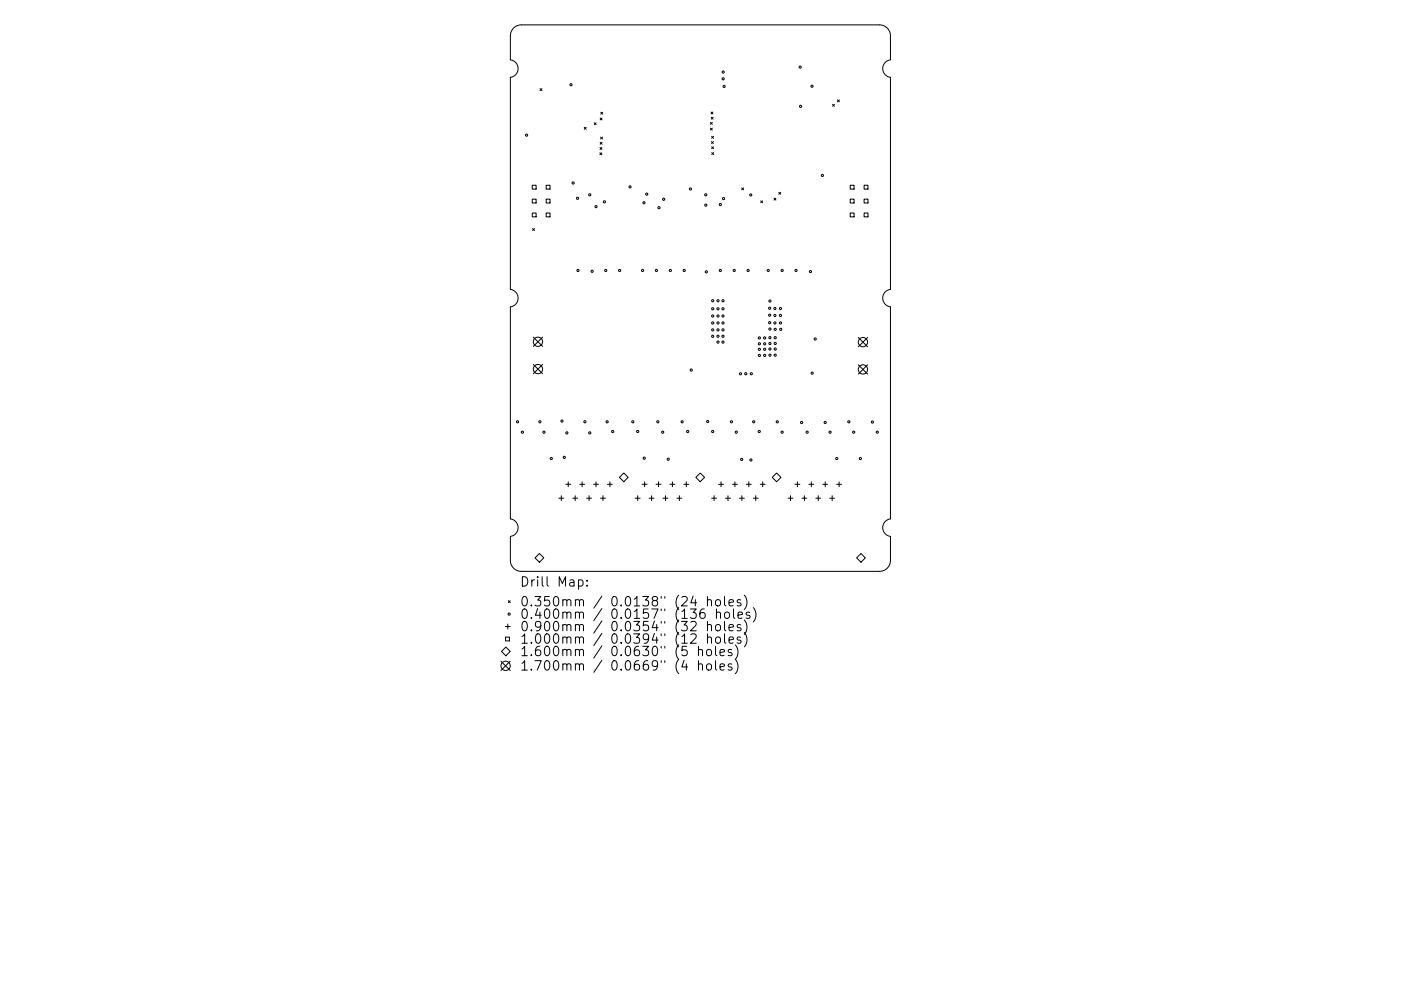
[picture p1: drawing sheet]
<svg xmlns="http://www.w3.org/2000/svg" width="297mm" height="210mm" viewBox="0 0 297 210" stroke-linecap="round" stroke-linejoin="round" font-family="sans-serif">
<defs><g id="words">
<g font-size="2.8">
<text x="110.2" y="124.5">Drill Map:</text>
<text x="110.2" y="128.7">0.350mm / 0.0138&quot; (24 holes)</text>
<text x="110.2" y="131.3">0.400mm / 0.0157&quot; (136 holes)</text>
<text x="110.2" y="133.9">0.900mm / 0.0354&quot; (32 holes)</text>
<text x="110.2" y="136.6">1.000mm / 0.0394&quot; (12 holes)</text>
<text x="110.2" y="139.2">1.600mm / 0.0630&quot; (5 holes)</text>
<text x="110.2" y="142.3">1.700mm / 0.0669&quot; (4 holes)</text>
</g>
</g></defs>
<g fill="none" stroke="#000" stroke-width=".21">
<path d="M108.9 6l.8-.6 .8-.1h76a2.32 2.32 0 0 1 2.3 2.3v5.1a1.87 1.87 0 0 0-1.6 1.9 1.87 1.87 0 0 0 1.6 1.8v45a1.87 1.87 0 0 0-1.6 1.9 1.87 1.87 0 0 0 1.6 1.8v45a1.87 1.87 0 0 0-1.6 1.8 1.87 1.87 0 0 0 1.6 1.9v5.1a2.32 2.32 0 0 1-2.3 2.3h-76a2.32 2.32 0 0 1-2.3-2.3v-5.1a1.87 1.87 0 0 0 1.6-1.9 1.87 1.87 0 0 0-1.6-1.8v-45a1.87 1.87 0 0 0 1.6-1.8 1.87 1.87 0 0 0-1.6-1.9v-45a1.87 1.87 0 0 0 1.6-1.8 1.87 1.87 0 0 0-1.6-1.9v-5.3l.2-.8zM114.5 18.8l.4 .4M114.9 18.8l-.4 .4M112.9 39.3h.8v.8h-.8zM115.8 39.3h.8v.8h-.8zM123.9 27l.4 .4M124.3 27l-.4 .4M126 26l.4 .5M126.4 26l-.4 .5M127.2 32.4l.4 .4M127.2 31.3l.4 .4M127.2 30.2l.4 .4"/>
<path d="M127.2 25l.4 .4M127.3 29.1l.4 .4M127.4 23.8l.4 .4M127.6 32.4l-.4 .4M127.6 31.3l-.4 .4M127.6 30.2l-.4 .4M127.6 25l-.4 .4M127.7 29.1l-.4 .4M127.8 23.8l-.4 .4M150.6 27.2l.4 .4M150.6 26l.4 .4M150.7 23.8l.5 .4"/>
<path d="M150.8 24.9l.4 .4M150.8 30l.4 .4M150.9 31.1l.4 .4M150.9 28.9l.4 .4M150.9 32.4l.4 .4M151 27.2l-.4 .4M151 26l-.4 .4M151.2 23.8l-.5 .4M151.2 24.9l-.4 .4M151.2 30l-.4 .4M151.3 31.1l-.4 .4M151.3 28.9l-.4 .4"/>
<path d="M151.3 32.4l-.4 .4M157.3 39.9l.4 .4M157.7 39.9l-.4 .4M176.5 22.1l.4 .4M176.9 22.1l-.4 .4M177.6 21.2l.4 .4M178 21.2l-.4 .4M180.3 39.3h.8v.8h-.8zM183.2 39.3h.8v.8h-.8zM112.9 42.3h.8v.8h-.8zM112.9 45.2h.8v.8h-.8zM112.9 48.5l.4 .4"/>
<path d="M113.3 48.5l-.4 .4M115.8 42.3h.8v.8h-.8zM115.8 45.2h.8v.8h-.8zM161.3 42.6l.4 .4M161.7 42.6l-.4 .4M164.1 42l.4 .5M164.5 42l-.4 .5M165.1 40.8l.4 .4M165.5 40.8l-.4 .4M180.3 42.3h.8v.8h-.8zM180.3 45.2h.8v.8h-.8zM183.2 42.3h.8v.8h-.8z"/>
<path d="M183.2 45.2h.8v.8h-.8zM113.1 71.5l1.9 2M113.1 77.3l1.9 2M115 71.5l-1.9 2M115 77.3l-1.9 2M182 71.6l1.9 2M182 77.4l1.9 2M183.9 71.6l-1.9 2M183.9 77.4l-1.9 2M113.4 118.4l1-1 .9 1-.9 .9zM118.5 105.7h1M119 105.2v1"/>
<path d="M120 102.8h1M120.5 102.2v1.1M121.4 105.7h1.1M121.9 105.2v1M122.9 102.8h1M123.4 102.2v1.1M124.4 105.7h1M124.9 105.2v1M125.8 102.8h1.1M126.4 102.2v1.1M127.3 105.7h1.1M127.8 105.2v1"/>
<path d="M128.8 102.8h1M129.3 102.2v1.1M132.3 100.4l.9 .9-.9 .9-1-.9zM134.7 105.7h1M135.2 105.2v1M136.2 102.8h1M136.7 102.2v1.1M137.6 105.7h1.1M138.1 105.2v1M139.1 102.8h1M139.6 102.2v1.1M140.6 105.7h1"/>
<path d="M141.1 105.2v1M142 102.8h1.1M142.6 102.2v1.1M143.5 105.7h1.1M144 105.2v1M145 102.8h1M145.5 102.2v1.1M148.5 100.4l.9 .9-.9 .9-1-.9zM150.9 105.7h1M151.4 105.2v1M152.4 102.8h1M152.9 102.2v1.1"/>
<path d="M153.8 105.7h1.1M154.3 105.2v1M155.3 102.8h1M155.8 102.2v1.1M156.8 105.7h1M157.3 105.2v1M158.2 102.8h1.1M158.8 102.2v1.1M159.7 105.7h1.1M160.2 105.2v1M161.2 102.8h1M161.7 102.2v1.1"/>
<path d="M163.7 101.3l1-.9 .9 .9-.9 .9zM167.1 105.7h1M167.6 105.2v1M168.5 102.8h1.1M169.1 102.2v1.1M170 105.7h1.1M170.5 105.2v1M171.5 102.8h1M172 102.2v1.1M173 105.7h1M173.5 105.2v1M174.4 102.8h1.1"/>
<path d="M175 102.2v1.1M175.9 105.7h1.1M176.4 105.2v1M177.4 102.8h1M177.9 102.2v1.1M182.5 117.4l1 1-1 .9-.9-.9zM107.1 132.9h1.1M107.2 135.2h.8v.8h-.8zM107.3 137.3l.9 .9-.9 .9-1-.9zM107.7 132.4v1.1M107.8 127.4l.4 .5M108.2 127.4l-.4 .5"/>
<path d="M122.7 123.1l.5-.1 .4 .4v.6l-.2 .3h-.7M124.5 124.2v.2M124.5 123.1v.2M146.5 132l.3-.2 .6 .1a.54 .54 0 0 1 .1 .8l-1.1 1.1h1.2M146.5 134.7l.3-.2 .6 .1a.54 .54 0 0 1 .1 .7l-1.1 1.2h1.2M146.9 126.5l-.4 1.4h1.2M148.1 138a.5 .5 0 0 1 .8 .1v1M148.1 137.1v2M149.3 129.2a.79 .79 0 0 0-.9 .9v.7l.2 .3 .5 .1 .3-.2 .1-.7-.2-.2-.5-.1-.4 .3M149.9 138a.54 .54 0 0 1 .5-.2 .54 .54 0 0 1 .5 .4l-.1 .7a.54 .54 0 0 1-.6 .2 .54 .54 0 0 1-.4-.4zM150 127.4l.3-.2 .5 .1 .1 1.3M150 132.7a.5 .5 0 0 1 .9 .1v1"/>
<path d="M150 135.3a.5 .5 0 0 1 .9 .1v1.1M150 126.6v2M150 131.8v2M150 134.5v2M151.7 137.1v1.7l.3 .3M151.8 127.4l.3-.2a.54 .54 0 0 1 .7 .4l-.1 .8a.54 .54 0 0 1-.6 .2 .54 .54 0 0 1-.4-.4zM151.8 132.7l.1-.1a.54 .54 0 0 1 .9 .3l-.1 .7a.54 .54 0 0 1-.6 .2 .54 .54 0 0 1-.4-.3zM151.8 135.3l.1-.1a.54 .54 0 0 1 .9 .3l-.1 .8a.54 .54 0 0 1-.6 .2 .54 .54 0 0 1-.4-.4zM151.9 130.1l.3-.2 .5 .1 .1 1.2M151.9 129.2v2M152.7 138.5l.9-.2-.1-.4-.6-.1-.2 .3 .1 .9h.7M153.6 126.6v1.7l.3 .3"/>
<path d="M153.6 131.8v1.8l.3 .2M153.6 134.5v1.7l.3 .3M153.7 130.1l.1-.1a.54 .54 0 0 1 .9 .2l-.1 .8a.54 .54 0 0 1-.6 .2 .54 .54 0 0 1-.4-.4zM154.6 127.9l.9-.2-.1-.4-.5-.1-.3 .3 .1 1h.7M154.6 133.2l.9-.2-.1-.4-.5-.1-.3 .3 .1 .9h.7M154.6 135.8l.9-.2-.1-.4-.5-.1-.3 .3 .1 1h.7M155.1 137.9l-.4-.1-.3 .3 .1 .3 .6 .1v.5h-.7M155.5 129.2v1.7l.3 .3M155.9 136.8a2.29 2.29 0 0 1 0 3.1 2.3 2.3 0 0 1 0 3M156.5 130.5l.9-.2-.1-.3-.5-.1-.3 .2 .1 1h.7M157 127.3l-.4-.1-.3 .3 .1 .3 .6 .2v.5h-.7M157 132.6l-.4-.1-.3 .3 .1 .3 .6 .2v.4h-.7"/>
<path d="M157 135.2l-.4-.1-.3 .3 .1 .3 .6 .2v.5h-.7M157.8 126.3a2.29 2.29 0 0 1 0 3M157.8 131.6a2.29 2.29 0 0 1 0 3M157.8 134.2a2.29 2.29 0 0 1 0 3M158.9 130l-.4-.1-.3 .2 .1 .3 .6 .2v.5h-.7M159.7 128.9a2.29 2.29 0 0 1 0 3.1M106.2 140.3l2 2M108.2 140.3l-2 2M148.1 141a.5 .5 0 0 1 .8 .1v1.1M148.1 140.2v2M149.9 141a.54 .54 0 0 1 .5-.2 .54 .54 0 0 1 .5 .4l-.1 .8a.54 .54 0 0 1-.6 .2 .54 .54 0 0 1-.4-.4zM151.7 140.2v1.7l.3 .3"/>
<path d="M152.7 141.5l.9-.2-.1-.4-.6-.1-.2 .3 .1 1h.7M155.1 140.9l-.4-.1-.3 .3 .1 .3 .6 .2v.5h-.7"/>
<circle cx="121.1" cy="18" r=".23"/>
<circle cx="153.3" cy="16.7" r=".23"/>
<circle cx="153.3" cy="15.3" r=".23"/>
<circle cx="153.5" cy="18.3" r=".23"/>
<circle cx="169.7" cy="14.2" r=".23"/>
<circle cx="172.2" cy="18.3" r=".23"/>
<circle cx="111.6" cy="28.7" r=".23"/>
<circle cx="121.5" cy="38.8" r=".23"/>
<circle cx="133.6" cy="39.6" r=".23"/>
<circle cx="169.7" cy="22.6" r=".23"/>
<circle cx="174.4" cy="37.2" r=".23"/>
<circle cx="122.4" cy="42.1" r=".23"/>
<circle cx="122.5" cy="57.4" r=".23"/>
<circle cx="125" cy="41.3" r=".23"/>
<circle cx="125.5" cy="57.6" r=".23"/>
<circle cx="126.4" cy="43.8" r=".23"/>
<circle cx="128.1" cy="42.8" r=".23"/>
<circle cx="128.4" cy="57.4" r=".23"/>
<circle cx="131.4" cy="57.4" r=".23"/>
<circle cx="136.2" cy="57.4" r=".23"/>
<circle cx="136.5" cy="43" r=".23"/>
<circle cx="137.1" cy="41.2" r=".23"/>
<circle cx="139.2" cy="57.4" r=".23"/>
<circle cx="139.7" cy="44.1" r=".23"/>
<circle cx="140.7" cy="42.3" r=".23"/>
<circle cx="142.1" cy="57.4" r=".23"/>
<circle cx="145.1" cy="57.4" r=".23"/>
<circle cx="146.4" cy="40.1" r=".23"/>
<circle cx="149.6" cy="41.3" r=".23"/>
<circle cx="149.6" cy="43.5" r=".23"/>
<circle cx="149.8" cy="57.7" r=".23"/>
<circle cx="152.7" cy="43.4" r=".23"/>
<circle cx="152.7" cy="57.4" r=".23"/>
<circle cx="153.4" cy="42.1" r=".23"/>
<circle cx="155.7" cy="57.4" r=".23"/>
<circle cx="158.6" cy="57.4" r=".23"/>
<circle cx="159.2" cy="41.4" r=".23"/>
<circle cx="162.9" cy="57.4" r=".23"/>
<circle cx="165.8" cy="57.4" r=".23"/>
<circle cx="168.8" cy="57.4" r=".23"/>
<circle cx="171.8" cy="57.6" r=".23"/>
<circle cx="114.1" cy="78.3" r=".99"/>
<circle cx="114.1" cy="72.5" r=".99"/>
<circle cx="146.6" cy="78.5" r=".23"/>
<circle cx="151.1" cy="67" r=".23"/>
<circle cx="151.1" cy="71.3" r=".23"/>
<circle cx="151.1" cy="68.5" r=".23"/>
<circle cx="151.1" cy="70" r=".23"/>
<circle cx="151.1" cy="63.8" r=".23"/>
<circle cx="151.1" cy="65.5" r=".23"/>
<circle cx="152.2" cy="72.6" r=".23"/>
<circle cx="152.2" cy="71.3" r=".23"/>
<circle cx="152.2" cy="67" r=".23"/>
<circle cx="152.2" cy="68.5" r=".23"/>
<circle cx="152.2" cy="70" r=".23"/>
<circle cx="152.2" cy="63.8" r=".23"/>
<circle cx="152.2" cy="65.5" r=".23"/>
<circle cx="153.3" cy="72.6" r=".23"/>
<circle cx="153.3" cy="67" r=".23"/>
<circle cx="153.3" cy="71.3" r=".23"/>
<circle cx="153.3" cy="68.5" r=".23"/>
<circle cx="153.3" cy="70" r=".23"/>
<circle cx="153.3" cy="65.5" r=".23"/>
<circle cx="153.3" cy="63.8" r=".23"/>
<circle cx="157" cy="79.3" r=".23"/>
<circle cx="158.1" cy="79.3" r=".23"/>
<circle cx="159.3" cy="79.3" r=".23"/>
<circle cx="161" cy="74.1" r=".23"/>
<circle cx="161" cy="71.7" r=".23"/>
<circle cx="161" cy="72.9" r=".23"/>
<circle cx="161" cy="75.4" r=".23"/>
<circle cx="162.1" cy="74.1" r=".23"/>
<circle cx="162.1" cy="72.9" r=".23"/>
<circle cx="162.1" cy="71.7" r=".23"/>
<circle cx="162.1" cy="75.4" r=".23"/>
<circle cx="163.2" cy="65.4" r=".23"/>
<circle cx="163.2" cy="66.9" r=".23"/>
<circle cx="163.2" cy="68.5" r=".23"/>
<circle cx="163.2" cy="69.8" r=".23"/>
<circle cx="163.2" cy="63.9" r=".23"/>
<circle cx="163.2" cy="71.6" r=".23"/>
<circle cx="163.2" cy="72.9" r=".23"/>
<circle cx="163.2" cy="75.4" r=".23"/>
<circle cx="163.2" cy="74.1" r=".23"/>
<circle cx="164.3" cy="68.5" r=".23"/>
<circle cx="164.3" cy="65.5" r=".23"/>
<circle cx="164.3" cy="66.9" r=".23"/>
<circle cx="164.4" cy="71.6" r=".23"/>
<circle cx="164.4" cy="72.9" r=".23"/>
<circle cx="164.4" cy="75.4" r=".23"/>
<circle cx="164.4" cy="69.9" r=".23"/>
<circle cx="164.4" cy="74.1" r=".23"/>
<circle cx="165.5" cy="68.5" r=".23"/>
<circle cx="165.5" cy="65.5" r=".23"/>
<circle cx="165.5" cy="66.9" r=".23"/>
<circle cx="165.5" cy="69.9" r=".23"/>
<circle cx="172.2" cy="79.2" r=".23"/>
<circle cx="172.8" cy="71.9" r=".23"/>
<circle cx="183" cy="72.6" r=".99"/>
<circle cx="183" cy="78.4" r=".99"/>
<circle cx="109.7" cy="89.5" r=".23"/>
<circle cx="110.8" cy="91.7" r=".23"/>
<circle cx="114.5" cy="89.5" r=".23"/>
<circle cx="115.3" cy="91.7" r=".23"/>
<circle cx="116.9" cy="97.3" r=".23"/>
<circle cx="119.2" cy="89.3" r=".23"/>
<circle cx="119.6" cy="97" r=".23"/>
<circle cx="120.2" cy="91.8" r=".23"/>
<circle cx="124" cy="89.5" r=".23"/>
<circle cx="125" cy="91.8" r=".23"/>
<circle cx="128.7" cy="89.5" r=".23"/>
<circle cx="129.9" cy="91.5" r=".23"/>
<circle cx="134.2" cy="89.5" r=".23"/>
<circle cx="135.2" cy="91.5" r=".23"/>
<circle cx="136.6" cy="97.2" r=".23"/>
<circle cx="139.5" cy="89.5" r=".23"/>
<circle cx="140.5" cy="91.7" r=".23"/>
<circle cx="141.7" cy="97.4" r=".23"/>
<circle cx="144.6" cy="89.5" r=".23"/>
<circle cx="145.8" cy="91.5" r=".23"/>
<circle cx="150" cy="89.4" r=".23"/>
<circle cx="151.1" cy="91.5" r=".23"/>
<circle cx="155.1" cy="89.5" r=".23"/>
<circle cx="156.1" cy="91.7" r=".23"/>
<circle cx="157.2" cy="97.5" r=".23"/>
<circle cx="159.2" cy="97.6" r=".23"/>
<circle cx="159.8" cy="89.5" r=".23"/>
<circle cx="161" cy="91.5" r=".23"/>
<circle cx="164.8" cy="89.5" r=".23"/>
<circle cx="165.8" cy="91.7" r=".23"/>
<circle cx="170" cy="89.6" r=".23"/>
<circle cx="171.1" cy="91.7" r=".23"/>
<circle cx="175" cy="89.6" r=".23"/>
<circle cx="176" cy="91.7" r=".23"/>
<circle cx="177.4" cy="97.3" r=".23"/>
<circle cx="180" cy="89.5" r=".23"/>
<circle cx="181" cy="91.7" r=".23"/>
<circle cx="182.4" cy="97.3" r=".23"/>
<circle cx="185" cy="89.5" r=".23"/>
<circle cx="186" cy="91.7" r=".23"/>
<circle cx="107.9" cy="130.3" r=".23"/>
<circle cx="107.2" cy="141.3" r=".99"/>
</g>
<use href="#words"/>
</svg>
